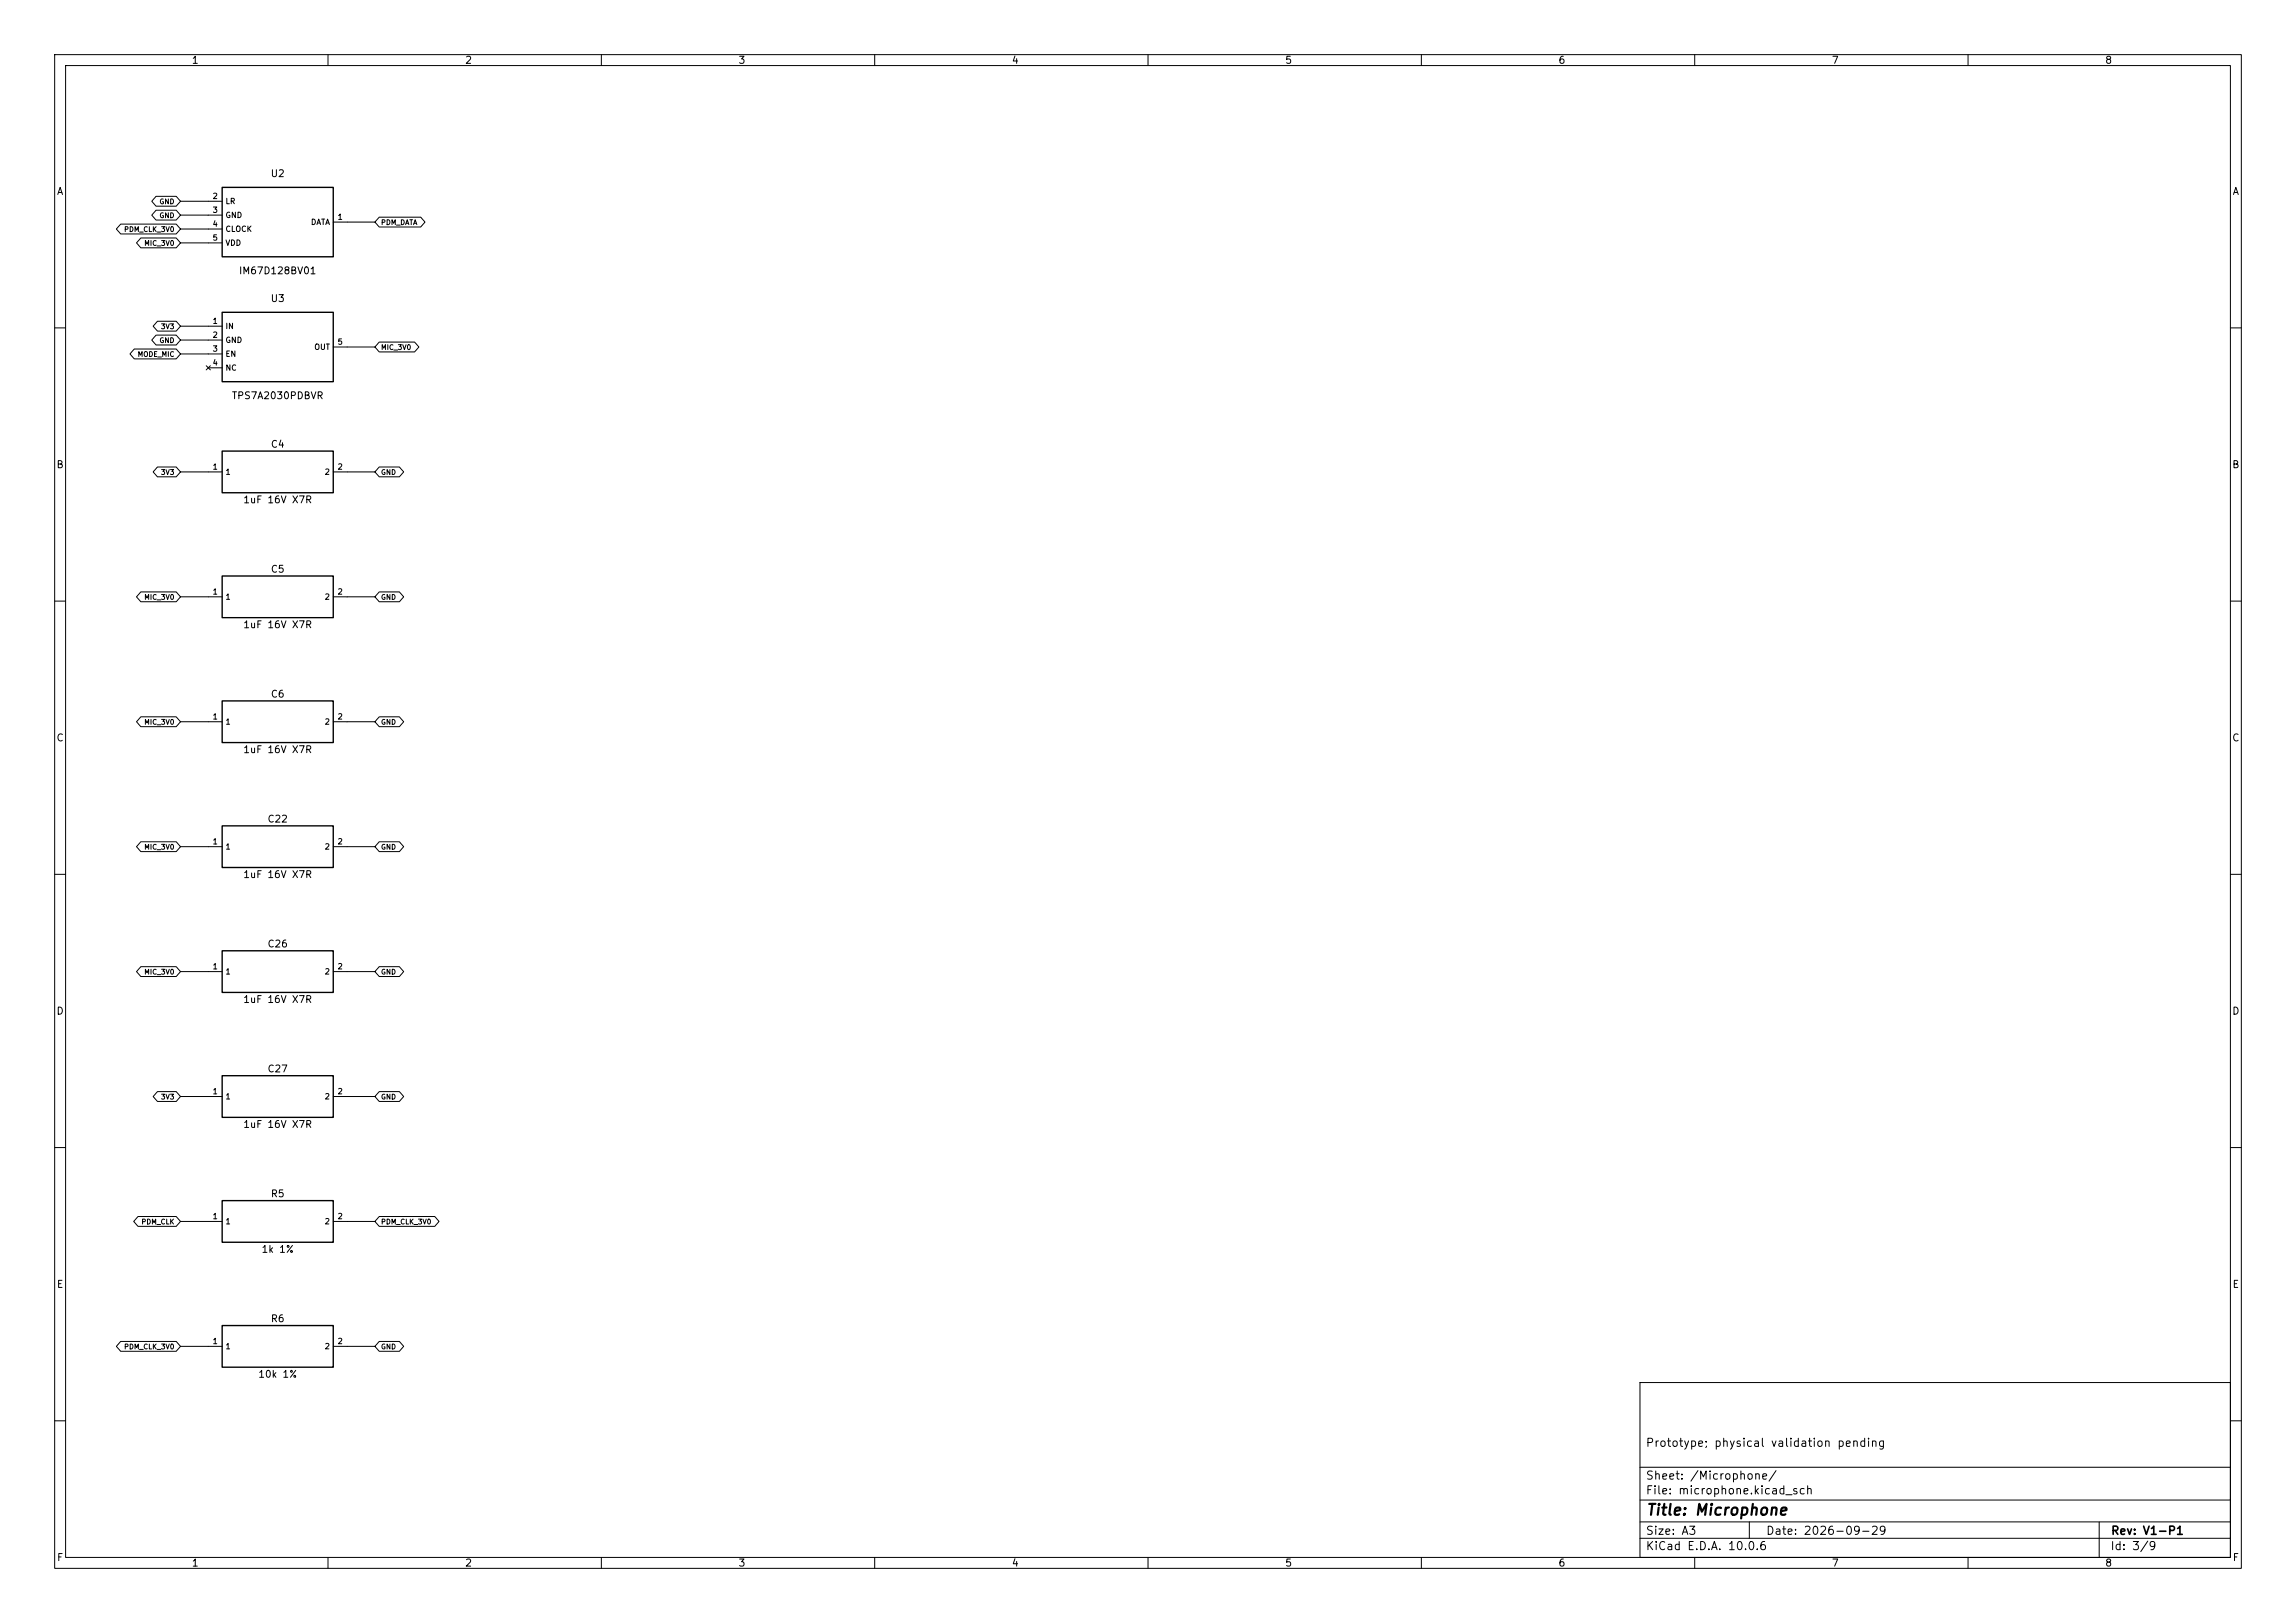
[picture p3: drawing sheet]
<svg xmlns="http://www.w3.org/2000/svg" width="420mm" height="297mm" viewBox="0 0 420 297" stroke-linecap="round" stroke-linejoin="round" font-family="sans-serif">
<defs><g id="words">
<text font-size="2" x="301" y="277.8">Title: Microphone</text>
<g font-size="1.5">
<text x="300.9" y="265.1">Prototype; physical validation pending</text>
<text x="300.9" y="273.8">File: microphone.kicad_sch</text>
<text x="300.9" y="271.1">Sheet: /Microphone/</text>
<text x="300.9" y="281.2">Size: A3</text>
<text x="322.9" y="281.2">Date: 2026-09-29</text>
<text x="386" y="281.2">Rev: V1-P1</text>
<text x="300.9" y="284">KiCad E.D.A. 10.0.6</text>
<text x="385.9" y="284">Id: 3/9</text>
</g>
<g font-size="1.3">
<text x="35" y="12">1</text>
<text x="85" y="12">2</text>
<text x="135" y="12">3</text>
<text x="185" y="12">4</text>
<text x="235" y="12">5</text>
<text x="285" y="12">6</text>
<text x="335" y="12">7</text>
<text x="385" y="12">8</text>
<text x="10.3" y="36">A</text>
<text x="49.4" y="32.7">U2</text>
<text x="408.3" y="36">A</text>
<text x="43.6" y="50.5">IM67D128BV01</text>
<text x="49.4" y="55.6">U3</text>
<text x="42.3" y="73.4">TPS7A2030PDBVR</text>
<text x="49.4" y="82.2">C4</text>
<text x="10.2" y="86">B</text>
<text x="408.2" y="86">B</text>
<text x="44.4" y="92.4">1uF 16V X7R</text>
<text x="49.4" y="105.1">C5</text>
<text x="44.4" y="115.3">1uF 16V X7R</text>
<text x="49.4" y="128">C6</text>
<text x="10.2" y="136">C</text>
<text x="408.2" y="136">C</text>
<text x="44.4" y="138.1">1uF 16V X7R</text>
<text x="48.8" y="150.8">C22</text>
<text x="44.4" y="161">1uF 16V X7R</text>
<text x="48.8" y="173.7">C26</text>
<text x="10.2" y="186">D</text>
<text x="44.4" y="183.8">1uF 16V X7R</text>
<text x="408.2" y="186">D</text>
<text x="48.8" y="196.5">C27</text>
<text x="44.4" y="206.7">1uF 16V X7R</text>
<text x="49.4" y="219.4">R5</text>
<text x="47.7" y="229.6">1k 1%</text>
<text x="10.3" y="236">E</text>
<text x="408.3" y="236">E</text>
<text x="49.4" y="242.3">R6</text>
<text x="47.1" y="252.4">10k 1%</text>
<text x="10.3" y="286">F</text>
<text x="35" y="287">1</text>
<text x="85" y="287">2</text>
<text x="135" y="287">3</text>
<text x="185" y="287">4</text>
<text x="235" y="287">5</text>
<text x="285" y="287">6</text>
<text x="335" y="287">7</text>
<text x="385" y="287">8</text>
<text x="408.3" y="286">F</text>
</g>
<g font-size="1">
<text x="38.8" y="36.6">2</text>
<text x="38.8" y="39.2">3</text>
<text x="38.8" y="41.7">4</text>
<text x="41.1" y="37.6">LR</text>
<text x="41.1" y="40.1">GND</text>
<text x="56.8" y="41.4">DATA</text>
<text x="61.7" y="40.5">1</text>
<text x="38.8" y="44.3">5</text>
<text x="41.1" y="42.7">CLOCK</text>
<text x="41.1" y="45.2">VDD</text>
<text x="38.8" y="59.5">1</text>
<text x="38.8" y="62">2</text>
<text x="38.8" y="64.6">3</text>
<text x="41.1" y="60.4">IN</text>
<text x="41.1" y="63">GND</text>
<text x="41.1" y="65.5">EN</text>
<text x="57.4" y="64.3">OUT</text>
<text x="61.7" y="63.3">5</text>
<text x="38.8" y="67.1">4</text>
<text x="41.1" y="68.1">NC</text>
<text x="38.8" y="86.2">1</text>
<text x="41.1" y="87.1">1</text>
<text x="59.3" y="87.1">2</text>
<text x="61.7" y="86.2">2</text>
<text x="38.8" y="109">1</text>
<text x="41.1" y="110">1</text>
<text x="59.3" y="110">2</text>
<text x="61.7" y="109">2</text>
<text x="38.8" y="131.9">1</text>
<text x="61.7" y="131.9">2</text>
<text x="41.1" y="132.8">1</text>
<text x="59.3" y="132.8">2</text>
<text x="38.8" y="154.8">1</text>
<text x="41.1" y="155.7">1</text>
<text x="59.3" y="155.7">2</text>
<text x="61.7" y="154.8">2</text>
<text x="38.8" y="177.6">1</text>
<text x="41.1" y="178.6">1</text>
<text x="59.3" y="178.6">2</text>
<text x="61.7" y="177.6">2</text>
<text x="38.8" y="200.5">1</text>
<text x="41.1" y="201.4">1</text>
<text x="59.3" y="201.4">2</text>
<text x="61.7" y="200.5">2</text>
<text x="38.8" y="223.3">1</text>
<text x="41.1" y="224.3">1</text>
<text x="59.3" y="224.3">2</text>
<text x="61.7" y="223.3">2</text>
<text x="38.8" y="246.2">1</text>
<text x="41.1" y="247.1">1</text>
<text x="59.3" y="247.1">2</text>
<text x="61.7" y="246.2">2</text>
</g>
<g font-size=".9">
<text x="29.1" y="40.1">GND</text>
<text x="29.1" y="37.6">GND</text>
<text x="69.6" y="41.4">PDM_DATA</text>
<text x="22.6" y="42.7">PDM_CLK_3V0</text>
<text x="26.3" y="45.2">MIC_3V0</text>
<text x="25.1" y="65.5">MODE_MIC</text>
<text x="29.1" y="63">GND</text>
<text x="29.3" y="60.4">3V3</text>
<text x="69.6" y="64.2">MIC_3V0</text>
<text x="29.3" y="87.1">3V3</text>
<text x="69.6" y="87.1">GND</text>
<text x="26.3" y="110">MIC_3V0</text>
<text x="69.6" y="110">GND</text>
<text x="26.3" y="132.8">MIC_3V0</text>
<text x="69.6" y="132.8">GND</text>
<text x="26.3" y="155.7">MIC_3V0</text>
<text x="69.6" y="155.7">GND</text>
<text x="26.3" y="178.5">MIC_3V0</text>
<text x="69.6" y="178.5">GND</text>
<text x="29.3" y="201.4">3V3</text>
<text x="69.6" y="201.4">GND</text>
<text x="25.8" y="224.3">PDM_CLK</text>
<text x="69.6" y="224.3">PDM_CLK_3V0</text>
<text x="22.6" y="247.1">PDM_CLK_3V0</text>
<text x="69.6" y="247.1">GND</text>
</g>
</g></defs>
<g fill="none" stroke="#000" stroke-width=".18">
<path d="M10 10h400v277h-400zM12 12h396v273h-396zM60 10v2M110 10v2M160 10v2M210 10v2M260 10v2M310 10v2M360 10v2M28.5 38.5h3.7l.8 .9-.8 .9h-3.7l-.7-.9zM28.5 35.9h3.7l.8 .9-.8 .9h-3.7l-.7-.9zM33 36.8h7.6"/>
<path d="M33 39.4h7.6M69.4 39.7h7.6l.7 .9-.7 .9h-7.6l-.8-.9zM22.1 41h10.1l.8 .9-.8 .9h-10.1l-.8-.9zM25.8 43.5h6.4l.8 1-.8 .9h-6.4l-.8-.9zM28.8 58.8h3.4l.8 .9-.8 .9h-3.4l-.8-.9zM33 41.9h7.6M33 44.5h7.6M33 59.7h7.6M61 40.6h7.6M10 60h2M24.6 63.9h7.6l.8 .9-.8 .9h-7.6l-.8-.9zM28.5 61.3h3.7l.8 .9-.8 .9h-3.7l-.7-.9z"/>
<path d="M33 62.2h7.6M33 64.8h7.6M37.7 66.9l.8 .8M38.1 67.3h2.5M38.5 66.9l-.8 .8M61 63.5h7.6M69.4 62.6h6.4l.8 .9-.8 .9h-6.4l-.8-.9zM408 60h2M28.8 85.5h3.4l.8 .9-.8 .9h-3.4l-.8-.9zM33 86.4h7.6M61 86.4h7.6M69.4 85.5h3.7l.7 .9-.7 .9h-3.7l-.8-.9z"/>
<path d="M10 110h2M25.8 108.3h6.4l.8 .9-.8 .9h-6.4l-.8-.9zM33 109.2h7.6M61 109.2h7.6M69.4 108.3h3.7l.7 .9-.7 .9h-3.7l-.8-.9zM408 110h2M25.8 131.2h6.4l.8 .9-.8 .9h-6.4l-.8-.9zM33 132.1h7.6M61 132.1h7.6M69.4 131.2h3.7l.7 .9-.7 .9h-3.7l-.8-.9zM10 160h2M25.8 154h6.4l.8 .9-.8 .9h-6.4l-.8-.9z"/>
<path d="M33 154.9h7.6M61 154.9h7.6M69.4 154h3.7l.7 .9-.7 .9h-3.7l-.8-.9zM408 160h2M25.8 176.9h6.4l.8 .9-.8 .9h-6.4l-.8-.9zM33 177.8h7.6M61 177.8h7.6M69.4 176.9h3.7l.7 .9-.7 .9h-3.7l-.8-.9zM28.8 199.8h3.4l.8 .9-.8 .9h-3.4l-.8-.9zM69.4 199.8h3.7l.7 .9-.7 .9h-3.7l-.8-.9zM10 210h2M33 200.7h7.6"/>
<path d="M61 200.7h7.6M408 210h2M25.2 222.6h7l.8 .9-.8 .9h-7l-.7-.9zM33 223.5h7.6M61 223.5h7.6M69.4 222.6h10.1l.8 .9-.8 .9h-10.1l-.8-.9zM22.1 245.5h10.1l.8 .9-.8 .9h-10.1l-.8-.9zM33 246.4h7.6M61 246.4h7.6M69.4 245.5h3.7l.7 .9-.7 .9h-3.7l-.8-.9zM300 253h108v32h-108zM10 260h2"/>
<path d="M300 278.5h108M300 274.5h108M300 268.5h108M320 278.5v3M384 278.5v6.5M408 260h2M60 285v2M110 285v2M160 285v2M210 285v2M260 285v2M300 281.5h108"/>
<path d="M310 285v2M360 285v2"/>
</g>
<path d="M40.6 34.3h20.4v12.7h-20.4zM40.6 57.2h20.4v12.7h-20.4zM40.6 82.6h20.4v7.6h-20.4zM40.6 105.4h20.4v7.6h-20.4zM40.6 128.3h20.4v7.6h-20.4zM40.6 151.1h20.4v7.7h-20.4zM40.6 174h20.4v7.6h-20.4zM40.6 196.9h20.4v7.6h-20.4zM40.6 219.7h20.4v7.6h-20.4zM40.6 242.6h20.4v7.6h-20.4z" fill="none" stroke="#000" stroke-width=".25"/>
<use href="#words"/>
</svg>
